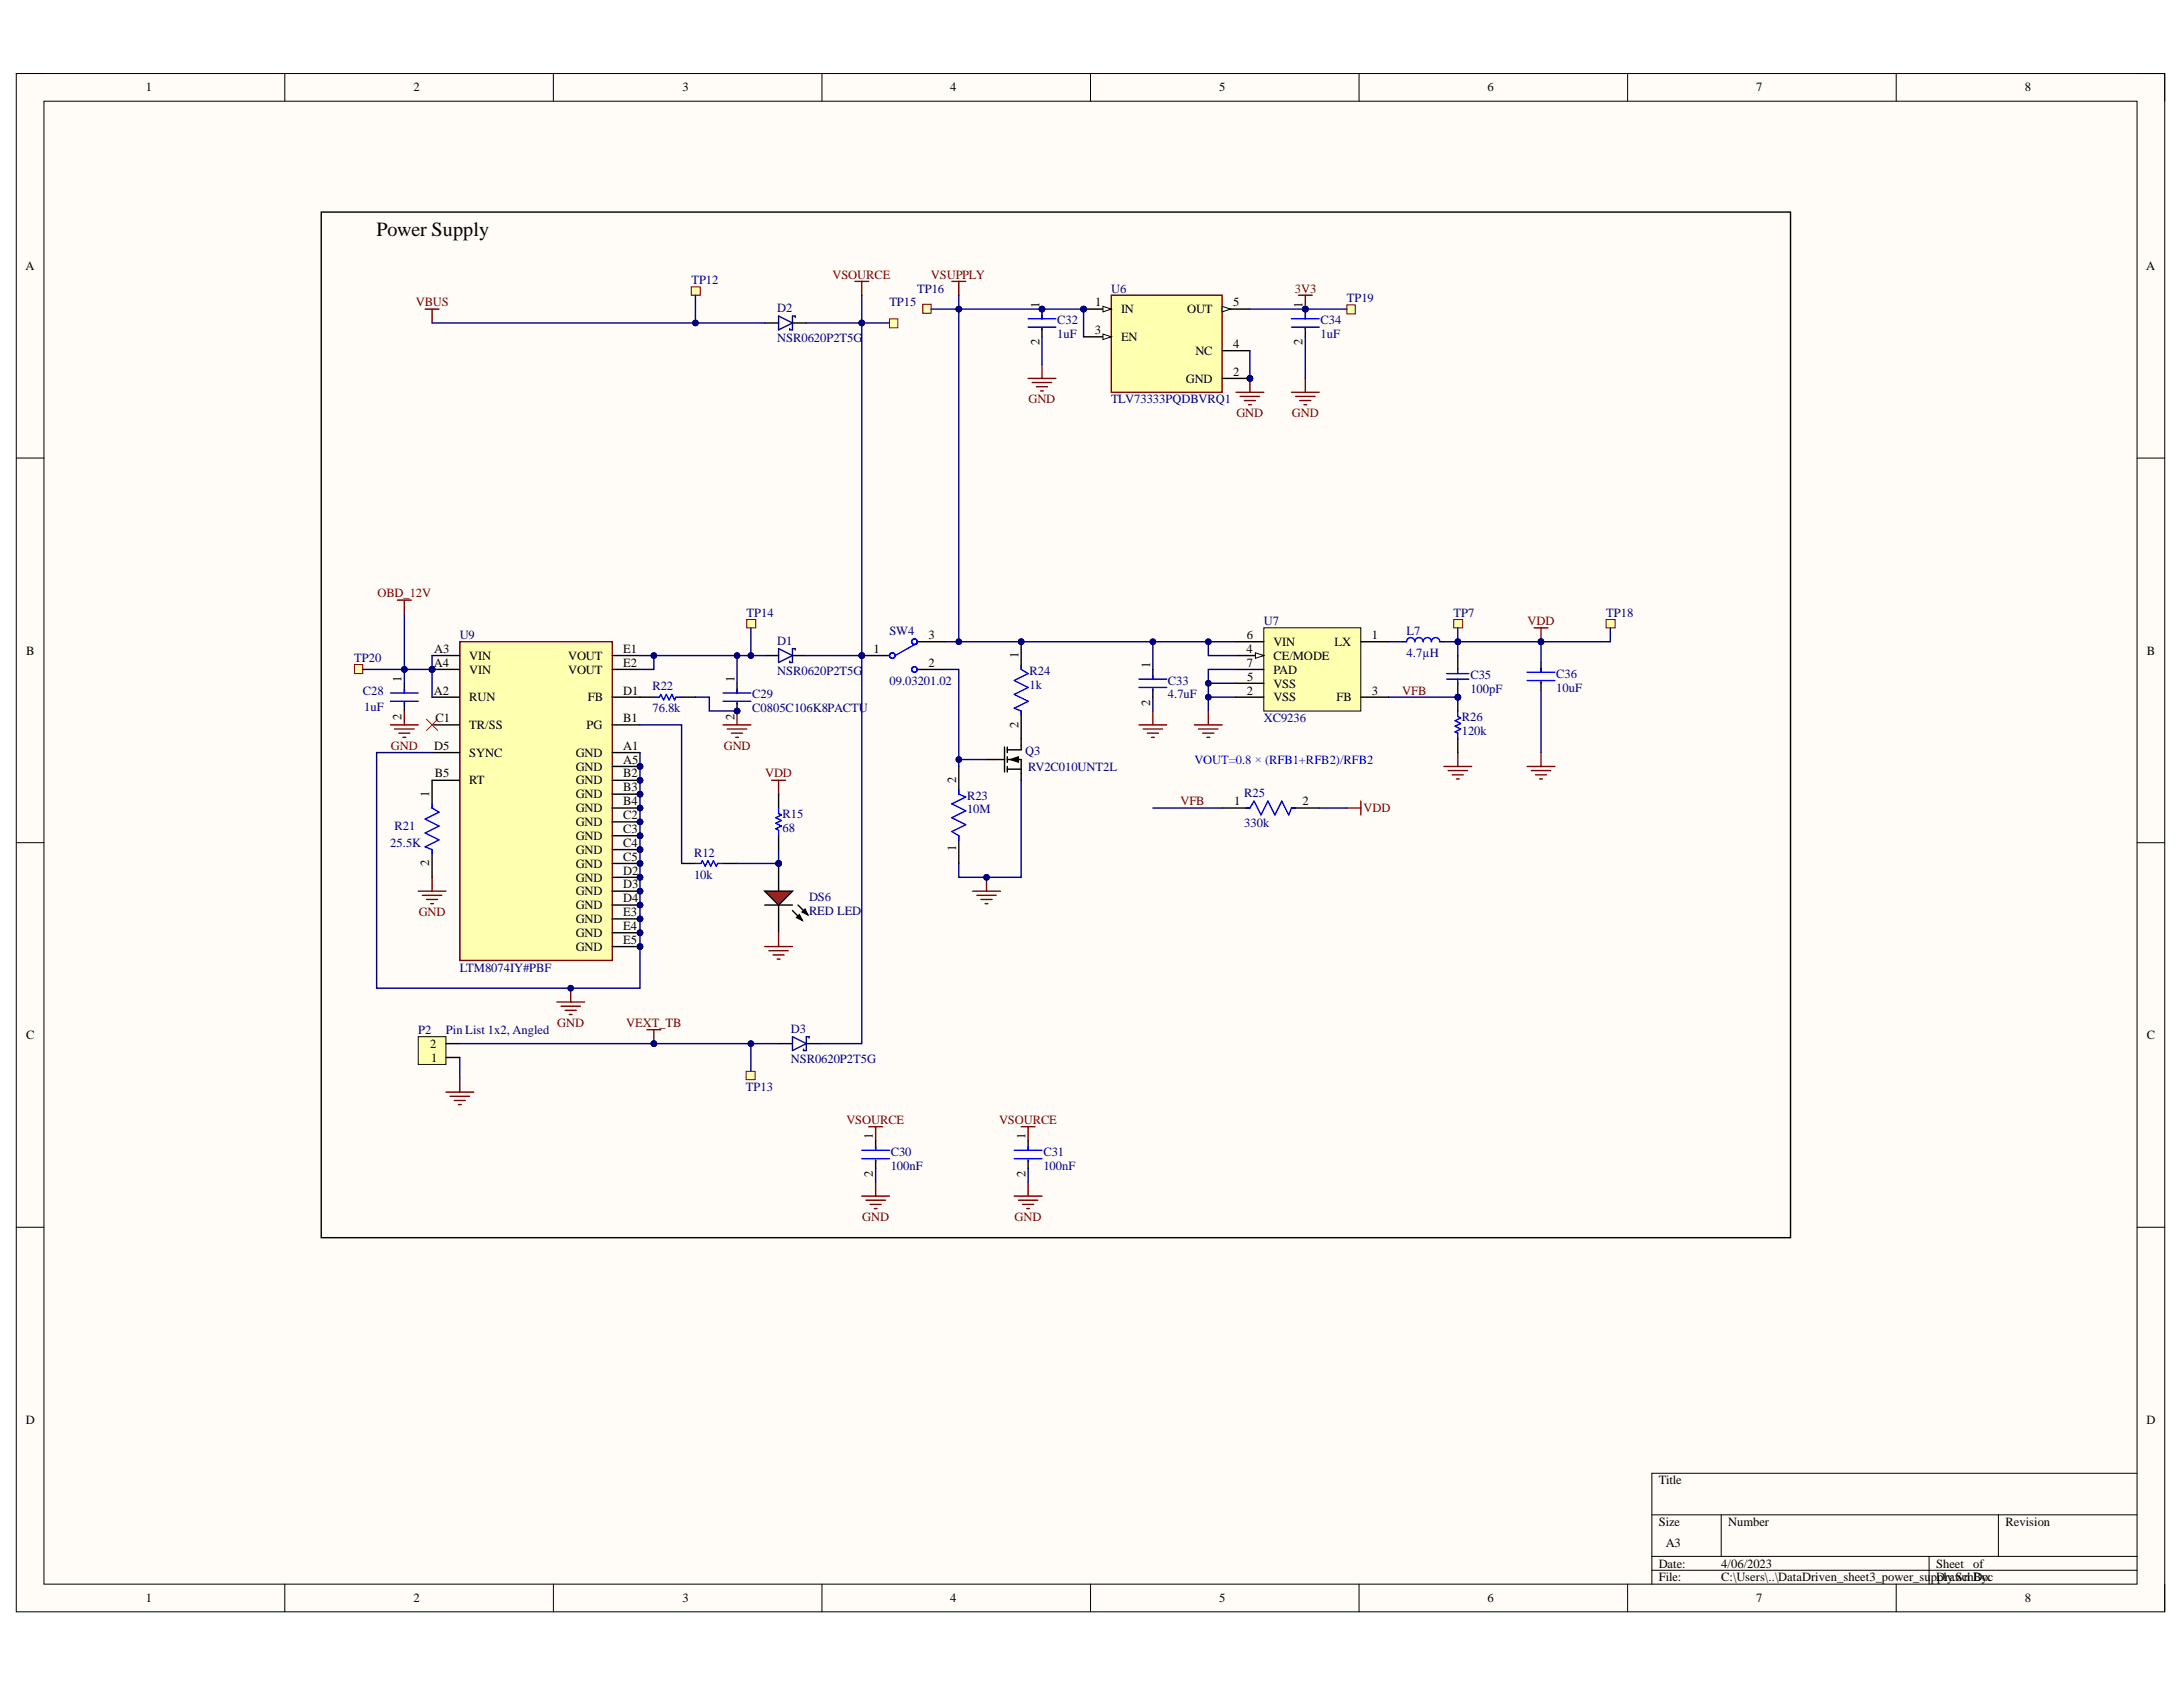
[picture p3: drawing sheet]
<svg xmlns="http://www.w3.org/2000/svg" width="279mm" height="216mm" viewBox="0 0 279 216" stroke-linecap="round" stroke-linejoin="round" font-family="sans-serif">
<defs><g id="words">
<text font-size="2.6" x="48.2" y="30.1">Power Supply</text>
<g font-size="1.6">
<text x="18.7" y="11.7">1</text>
<text x="52.9" y="11.7">2</text>
<text x="87.3" y="11.7">3</text>
<text x="121.6" y="11.7">4</text>
<text x="156" y="11.7">5</text>
<text x="190.4" y="11.7">6</text>
<text x="224.8" y="11.7">7</text>
<text x="259.2" y="11.7">8</text>
<text x="3.3" y="34.5">A</text>
<text x="274.7" y="34.5">A</text>
<text x="133" y="39.4" transform="rotate(-90 133 39.4)">1</text>
<text x="140.2" y="39.2">1</text>
<text x="143.5" y="40.1">IN</text>
<text x="151.9" y="40.1">OUT</text>
<text x="157.8" y="39.2">5</text>
<text x="166.7" y="39.4" transform="rotate(-90 166.7 39.4)">1</text>
<text x="133" y="44.2" transform="rotate(-90 133 44.2)">2</text>
<text x="140.1" y="42.7">3</text>
<text x="143.5" y="43.6">EN</text>
<text x="153" y="45.4">NC</text>
<text x="157.8" y="44.5">4</text>
<text x="166.7" y="44.2" transform="rotate(-90 166.7 44.2)">2</text>
<text x="151.8" y="49">GND</text>
<text x="157.8" y="48.1">2</text>
<text x="3.3" y="83.8">B</text>
<text x="55.6" y="83.6">A3</text>
<text x="79.8" y="83.6">E1</text>
<text x="111.8" y="83.6">1</text>
<text x="118.8" y="81.8">3</text>
<text x="159.6" y="83.6">4</text>
<text x="159.6" y="81.8">6</text>
<text x="163" y="82.7">VIN</text>
<text x="170.8" y="82.7">LX</text>
<text x="175.6" y="81.8">1</text>
<text x="274.8" y="83.8">B</text>
<text x="51.4" y="87.3" transform="rotate(-90 51.4 87.3)">1</text>
<text x="55.5" y="85.3">A4</text>
<text x="55.5" y="88.9">A2</text>
<text x="60.1" y="84.4">VIN</text>
<text x="60.1" y="86.2">VIN</text>
<text x="60.1" y="89.8">RUN</text>
<text x="72.7" y="84.4">VOUT</text>
<text x="72.7" y="86.2">VOUT</text>
<text x="75.3" y="89.8">FB</text>
<text x="79.8" y="85.3">E2</text>
<text x="79.8" y="88.9">D1</text>
<text x="94" y="87.3" transform="rotate(-90 94 87.3)">1</text>
<text x="118.8" y="85.3">2</text>
<text x="130.4" y="84.2" transform="rotate(-90 130.4 84.2)">1</text>
<text x="147.2" y="85.5" transform="rotate(-90 147.2 85.5)">1</text>
<text x="159.6" y="85.3">7</text>
<text x="159.6" y="88.9">2</text>
<text x="159.6" y="87.1">5</text>
<text x="163" y="84.4">CE/MODE</text>
<text x="163" y="86.2">PAD</text>
<text x="163" y="88">VSS</text>
<text x="163" y="89.8">VSS</text>
<text x="171.1" y="89.8">FB</text>
<text x="175.6" y="88.9">3</text>
<text x="51.4" y="92.1" transform="rotate(-90 51.4 92.1)">2</text>
<text x="55.6" y="96">D5</text>
<text x="55.8" y="92.4">C1</text>
<text x="60.1" y="93.3">TR/SS</text>
<text x="75.1" y="93.3">PG</text>
<text x="79.8" y="92.4">B1</text>
<text x="79.8" y="96">A1</text>
<text x="94" y="92.1" transform="rotate(-90 94 92.1)">2</text>
<text x="130.4" y="93.2" transform="rotate(-90 130.4 93.2)">2</text>
<text x="147.2" y="90.3" transform="rotate(-90 147.2 90.3)">2</text>
<text x="54.9" y="102" transform="rotate(-90 54.9 102)">1</text>
<text x="55.7" y="99.5">B5</text>
<text x="60.1" y="100.4">RT</text>
<text x="60.1" y="96.9">SYNC</text>
<text x="73.7" y="96.9">GND</text>
<text x="73.7" y="98.6">GND</text>
<text x="73.7" y="100.4">GND</text>
<text x="79.8" y="97.7">A5</text>
<text x="79.8" y="99.5">B2</text>
<text x="79.8" y="101.3">B3</text>
<text x="122.4" y="100.2" transform="rotate(-90 122.4 100.2)">2</text>
<text x="73.7" y="102.2">GND</text>
<text x="73.7" y="103.9">GND</text>
<text x="73.7" y="105.7">GND</text>
<text x="73.7" y="107.5">GND</text>
<text x="79.8" y="103.1">B4</text>
<text x="79.8" y="104.8">C2</text>
<text x="79.8" y="106.6">C3</text>
<text x="157.9" y="103.1">1</text>
<text x="166.7" y="103.1">2</text>
<text x="54.9" y="110.9" transform="rotate(-90 54.9 110.9)">2</text>
<text x="73.7" y="109.3">GND</text>
<text x="73.7" y="111">GND</text>
<text x="73.7" y="112.8">GND</text>
<text x="79.8" y="108.4">C4</text>
<text x="79.8" y="110.2">C5</text>
<text x="79.8" y="111.9">D2</text>
<text x="79.8" y="113.7">D3</text>
<text x="122.4" y="109" transform="rotate(-90 122.4 109)">1</text>
<text x="73.7" y="114.6">GND</text>
<text x="73.7" y="116.4">GND</text>
<text x="73.7" y="118.1">GND</text>
<text x="73.7" y="119.9">GND</text>
<text x="79.8" y="115.5">D4</text>
<text x="79.8" y="117.3">E3</text>
<text x="79.8" y="119">E4</text>
<text x="73.7" y="121.7">GND</text>
<text x="79.8" y="120.8">E5</text>
<text x="3.3" y="133">C</text>
<text x="55.1" y="134.1">2</text>
<text x="55.2" y="135.9">1</text>
<text x="274.8" y="133">C</text>
<text x="111.7" y="145.8" transform="rotate(-90 111.7 145.8)">1</text>
<text x="131.3" y="145.8" transform="rotate(-90 131.3 145.8)">1</text>
<text x="111.7" y="150.6" transform="rotate(-90 111.7 150.6)">2</text>
<text x="131.3" y="150.6" transform="rotate(-90 131.3 150.6)">2</text>
<text x="3.3" y="182.2">D</text>
<text x="274.7" y="182.2">D</text>
<text x="212.3" y="190">Title</text>
<text x="212.3" y="195.3">Size</text>
<text x="213.2" y="197.9">A3</text>
<text x="221.2" y="195.3">Number</text>
<text x="256.7" y="195.3">Revision</text>
<text x="212.3" y="200.6">Date:</text>
<text x="212.3" y="202.4">File:</text>
<text x="220.3" y="200.6">4/06/2023</text>
<text x="220.3" y="202.4">C:\Users\..\DataDriven_sheet3_power_supply.SchBy:</text>
<text x="247.8" y="200.6">Sheet</text>
<text x="247.8" y="202.4">Drawn Doc</text>
<text x="252.5" y="200.6">of</text>
<text x="18.7" y="205.1">1</text>
<text x="52.9" y="205.1">2</text>
<text x="87.3" y="205.1">3</text>
<text x="121.6" y="205.1">4</text>
<text x="156" y="205.1">5</text>
<text x="190.4" y="205.1">6</text>
<text x="224.8" y="205.1">7</text>
<text x="259.2" y="205.1">8</text>
</g>
<g font-size="1.6" fill="#800000">
<text x="106.6" y="35.7">VSOURCE</text>
<text x="119.2" y="35.7">VSUPPLY</text>
<text x="53.2" y="39.2">VBUS</text>
<text x="165.7" y="37.5">3V3</text>
<text x="131.6" y="51.6">GND</text>
<text x="158.2" y="53.4">GND</text>
<text x="165.3" y="53.4">GND</text>
<text x="48.3" y="76.5">OBD_12V</text>
<text x="195.5" y="80">VDD</text>
<text x="179.5" y="88.9">VFB</text>
<text x="50" y="96">GND</text>
<text x="92.6" y="96">GND</text>
<text x="97.9" y="99.5">VDD</text>
<text x="151.1" y="103.1">VFB</text>
<text x="174.5" y="103.9">VDD</text>
<text x="53.6" y="117.3">GND</text>
<text x="71.3" y="131.4">GND</text>
<text x="80.2" y="131.4">VEXT_TB</text>
<text x="108.3" y="143.9">VSOURCE</text>
<text x="127.9" y="143.9">VSOURCE</text>
<text x="110.4" y="156.3">GND</text>
<text x="129.9" y="156.3">GND</text>
</g>
<g font-size="1.6" fill="#000080">
<text x="88.5" y="36.4">TP12</text>
<text x="99.5" y="39.9">D2</text>
<text x="113.8" y="39.2">TP15</text>
<text x="117.4" y="37.5">TP16</text>
<text x="135.3" y="41.5">C32</text>
<text x="142.2" y="37.5">U6</text>
<text x="169" y="41.5">C34</text>
<text x="172.4" y="38.7">TP19</text>
<text x="99.5" y="43.8">NSR0620P2T5G</text>
<text x="135.3" y="43.3">1uF</text>
<text x="169" y="43.3">1uF</text>
<text x="142.2" y="51.6">TLV73333PQDBVRQ1</text>
<text x="58.8" y="81.8">U9</text>
<text x="95.6" y="78.9">TP14</text>
<text x="99.5" y="82.5">D1</text>
<text x="113.8" y="81.2">SW4</text>
<text x="161.8" y="80">U7</text>
<text x="180" y="81.2">L7</text>
<text x="186" y="78.9">TP7</text>
<text x="205.6" y="78.9">TP18</text>
<text x="45.3" y="84.7">TP20</text>
<text x="46.4" y="88.9">C28</text>
<text x="83.5" y="88.3">R22</text>
<text x="96.3" y="89.4">C29</text>
<text x="99.5" y="86.4">NSR0620P2T5G</text>
<text x="113.8" y="87.6">09.03201.02</text>
<text x="131.8" y="86.4">R24</text>
<text x="131.8" y="88.2">1k</text>
<text x="149.5" y="87.6">C33</text>
<text x="149.5" y="89.4">4.7uF</text>
<text x="180" y="84.1">4.7µH</text>
<text x="188.2" y="86.9">C35</text>
<text x="188.2" y="88.7">100pF</text>
<text x="199.2" y="86.7">C36</text>
<text x="199.2" y="88.5">10uF</text>
<text x="46.6" y="91">1uF</text>
<text x="83.5" y="91.2">76.8k</text>
<text x="96.3" y="91.2">C0805C106K8PACTU</text>
<text x="161.8" y="92.4">XC9236</text>
<text x="187.1" y="92.2">R26</text>
<text x="187.1" y="94">120k</text>
<text x="131.2" y="96.7">Q3</text>
<text x="131.6" y="98.6">RV2C010UNT2L</text>
<text x="159.3" y="102">R25</text>
<text x="50.5" y="106.3">R21</text>
<text x="100.2" y="104.7">R15</text>
<text x="100.2" y="106.4">68</text>
<text x="123.8" y="102.4">R23</text>
<text x="123.8" y="104.1">10M</text>
<text x="159.3" y="105.9">330k</text>
<text x="50" y="108.4">25.5K</text>
<text x="88.8" y="109.6">R12</text>
<text x="88.8" y="112.5">10k</text>
<text x="103.5" y="115.3">DS6</text>
<text x="103.5" y="117.1">RED LED</text>
<text x="58.8" y="124.4">LTM8074IY#PBF</text>
<text x="53.5" y="132.3">P2</text>
<text x="57.1" y="132.3">Pin List 1x2, Angled</text>
<text x="101.2" y="132.1">D3</text>
<text x="101.2" y="136">NSR0620P2T5G</text>
<text x="95.5" y="139.6">TP13</text>
<text x="114" y="147.9">C30</text>
<text x="114" y="149.7">100nF</text>
<text x="133.5" y="147.9">C31</text>
<text x="133.5" y="149.7">100nF</text>
</g>
<text font-size="1.6" fill="#00f" x="152.9" y="97.7">VOUT=0.8 × (RFB1+RFB2)/RFB2</text>
</g></defs>
<path d="M2.1 9.4h275v196.9h-275z" fill-rule="evenodd" fill="#fffcf8"/>
<path d="M2.1 9.4h275v196.9h-275z" fill="none" stroke="#000" stroke-width=".13"/>
<path d="M5.6 13h267.9v189.7h-267.9z" fill-rule="evenodd" fill="#fffcf8"/>
<g fill="none" stroke="#000" stroke-width=".13">
<path d="M2.1 9.4h3.5M5.6 13h267.9v189.7h-267.9zM36.5 9.4v3.6M70.8 9.4v3.6M105.2 9.4v3.6M139.6 9.4v3.6M173.9 9.4v3.6M208.3 9.4v3.6M242.7 9.4v3.6M273.5 9.4h3.6v3.6M2.1 58.6h3.5M273.5 58.6h3.6"/>
<path d="M2.1 107.8h3.5M273.5 107.9h3.6M2.1 157.1h3.5M273.5 157.1h3.6M211.4 193.9h62.1M211.4 199.2h62.1M220.3 193.9v5.3M246.9 199.2v3.5M255.8 193.9v5.3M273.5 188.5h-62.1v14.2M36.5 202.7v3.6M70.8 202.7v3.6"/>
<path d="M105.2 202.7v3.6M139.6 202.7v3.6M173.9 202.7v3.6M208.3 202.7v3.6M211.4 201h62.1M242.7 202.7v3.6M277.1 202.7v3.6"/>
</g>
<path d="M41.1 27.1h188.1v131.3h-188.1z" fill="none" stroke="#000" stroke-width=".18"/>
<path d="M53.5 114.1h3.6M54.1 114.6h2.4M54.6 115.1h1.4M55.1 115.6h.4M55.3 112.3v1.8M57.1 139.8h3.5M58.8 138v1.8M57.6 140.3h2.5M58.1 140.8h1.5M58.7 141.4h.3" fill="none" stroke="#800000" stroke-width=".18"/>
<path d="M53.5 132.7h3.6v3.5h-3.6z" fill-rule="evenodd" fill="#ffffb0"/>
<path d="M53.5 132.7h3.6v3.5h-3.6z" fill="none" stroke="#000" stroke-width=".13"/>
<path d="M97.9 83.9h1.8M101.4 83.9h1.8M57.1 135.3h1.7M57.1 133.6h1.7" fill="none" stroke="#000" stroke-width=".18"/>
<path d="M50.9 76.8h1.7M51.8 76.8v1.8M82.8 131.8h1.8M83.7 131.8v1.8" fill="none" stroke="#800000" stroke-width=".18"/>
<path d="M99.7 83l1.7 .9-1.7 .9zM101.8 83.2v-.2h-.4v1.8h-.3v-.2" fill="none" stroke="#11037f" stroke-width=".18"/>
<circle cx="83.7" cy="133.6" r=".36" fill="#000080"/>
<circle cx="83.7" cy="133.6" r=".36" fill="none" stroke="#000080" stroke-width=".13"/>
<path d="M97.9 41.3h1.8M101.4 41.3h1.8M99.7 133.6h1.7M103.2 133.6h1.8" fill="none" stroke="#000" stroke-width=".18"/>
<path d="M99.7 40.4l1.7 .9-1.7 .9zM101.8 40.6v-.2h-.4v1.8h-.3v-.2M101.4 132.7l1.8 .9-1.8 .9zM103.6 132.9v-.2h-.4v1.8h-.4v-.2" fill="none" stroke="#11037f" stroke-width=".18"/>
<path d="M54.4 39.6h1.8M55.3 39.6v1.7" fill="none" stroke="#800000" stroke-width=".18"/>
<circle cx="130.7" cy="82.1" r=".35" fill="#000080"/>
<circle cx="130.7" cy="82.1" r=".35" fill="none" stroke="#000080" stroke-width=".13"/>
<path d="M130.7 82.1v3.6" fill="none" stroke="#000" stroke-width=".18"/>
<circle cx="130.7" cy="82.1" r=".35" fill="#000080"/>
<circle cx="130.7" cy="82.1" r=".35" fill="none" stroke="#000080" stroke-width=".13"/>
<path d="M126.3 97.2h2.3M128.6 95.6v3.2M128.9 97.2h1.8v2.7M128.9 98.4h1.8M128.9 95.6v.7M128.9 96.8v.8M128.9 98.1v.7M130.7 91v5h-1.8" fill="none" stroke="#000" stroke-width=".18"/>
<path d="M130.7 85.1v.6l.9 .5-1.8 .9 1.8 .9-1.8 .9 1.8 .9-1.8 .8 .9 .4v.5" fill="none" stroke="#00f" stroke-width=".18"/>
<path d="M129.3 97.2l1-.4v.8z" fill="#000"/>
<path d="M129.3 97.2l1-.4v.8z" fill="none" stroke="#000" stroke-width=".13"/>
<path d="M124.5 114.1h3.5M125 114.6h2.5M125.6 115.1h1.4M126.1 115.6h.3M126.3 112.3v1.8" fill="none" stroke="#800000" stroke-width=".18"/>
<circle cx="126.3" cy="112.3" r=".36" fill="#000080"/>
<circle cx="126.3" cy="112.3" r=".36" fill="none" stroke="#000080" stroke-width=".13"/>
<path d="M122.7 98.1v3.5M122.7 107v3.5" fill="none" stroke="#000" stroke-width=".18"/>
<path d="M122.7 101.1v.5l.9 .4-1.8 .9 1.8 .9-1.8 .9 1.8 .8-1.8 .9 .9 .6v.5" fill="none" stroke="#00f" stroke-width=".18"/>
<g fill="none" stroke="#800000" stroke-width=".18">
<path d="M121.8 36h1.8M122.7 36v1.8M166.2 37.8h1.8M167.1 37.8v1.8M131.6 48.4h3.5M132.1 49h2.5M132.7 49.5h1.4M133.2 50h.3M133.4 46.7v1.7M165.3 50.2h3.5M165.8 50.7h2.5M166.4 51.3h1.4"/>
<path d="M166.9 51.8h.3M167.1 48.4v1.8"/>
</g>
<circle cx="167.1" cy="39.6" r=".35" fill="#000080"/>
<circle cx="167.1" cy="39.6" r=".35" fill="none" stroke="#000080" stroke-width=".13"/>
<path d="M158.2 50.2h3.5M158.7 50.7h2.5M159.3 51.3h1.4M159.8 51.8h.4M160 48.4v1.8" fill="none" stroke="#800000" stroke-width=".18"/>
<circle cx="160" cy="48.4" r=".35" fill="#000080"/>
<circle cx="160" cy="48.4" r=".35" fill="none" stroke="#000080" stroke-width=".13"/>
<circle cx="138.7" cy="39.6" r=".35" fill="#000080"/>
<circle cx="138.7" cy="39.6" r=".35" fill="none" stroke="#000080" stroke-width=".13"/>
<circle cx="160" cy="48.4" r=".35" fill="#000080"/>
<circle cx="160" cy="48.4" r=".35" fill="none" stroke="#000080" stroke-width=".13"/>
<path d="M142.2 37.8h14.2v12.4h-14.2z" fill-rule="evenodd" fill="#ffffb0"/>
<path d="M142.2 37.8h14.2v12.4h-14.2z" fill="none" stroke="#800000" stroke-width=".18"/>
<path d="M138.7 43.1h3.5" fill="none" stroke="#000" stroke-width=".18"/>
<path d="M141.2 42.8l1 .3-1 .4z" fill="#f8fcff"/>
<path d="M141.2 42.8l1 .3-1 .4z" fill="none" stroke="#000" stroke-width=".13"/>
<path d="M138.7 39.6h3.5" fill="none" stroke="#000" stroke-width=".18"/>
<path d="M141.2 39.2l1 .4-1 .3z" fill="#f8fcff"/>
<path d="M141.2 39.2l1 .4-1 .3z" fill="none" stroke="#000" stroke-width=".13"/>
<circle cx="138.7" cy="39.6" r=".35" fill="#000080"/>
<circle cx="138.7" cy="39.6" r=".35" fill="none" stroke="#000080" stroke-width=".13"/>
<path d="M156.4 39.6h3.6M156.4 44.9h3.6" fill="none" stroke="#000" stroke-width=".18"/>
<path d="M156.4 39.2l1.1 .4-1.1 .3z" fill="#f8fcff"/>
<path d="M156.4 39.2l1.1 .4-1.1 .3z" fill="none" stroke="#000" stroke-width=".13"/>
<path d="M156.4 48.4h3.6" fill="none" stroke="#000" stroke-width=".18"/>
<circle cx="160" cy="48.4" r=".35" fill="#000080"/>
<circle cx="160" cy="48.4" r=".35" fill="none" stroke="#000080" stroke-width=".13"/>
<circle cx="133.4" cy="39.6" r=".35" fill="#000080"/>
<circle cx="133.4" cy="39.6" r=".35" fill="none" stroke="#000080" stroke-width=".13"/>
<path d="M133.4 39.6v1.2" fill="none" stroke="#000" stroke-width=".18"/>
<circle cx="133.4" cy="39.6" r=".35" fill="#000080"/>
<circle cx="133.4" cy="39.6" r=".35" fill="none" stroke="#000080" stroke-width=".13"/>
<path d="M133.4 42v1.1" fill="none" stroke="#000" stroke-width=".18"/>
<path d="M131.6 40.8h3.5M131.6 41.9h3.5M133.4 40.3v.5M133.4 42v.2" fill="none" stroke="#00f" stroke-width=".18"/>
<circle cx="167.1" cy="39.6" r=".35" fill="#000080"/>
<circle cx="167.1" cy="39.6" r=".35" fill="none" stroke="#000080" stroke-width=".13"/>
<path d="M167.1 39.6v1.2" fill="none" stroke="#000" stroke-width=".18"/>
<circle cx="167.1" cy="39.6" r=".35" fill="#000080"/>
<circle cx="167.1" cy="39.6" r=".35" fill="none" stroke="#000080" stroke-width=".13"/>
<path d="M167.1 42v1.1M179.5 82.1h.5M184.3 82.1h.5" fill="none" stroke="#000" stroke-width=".18"/>
<path d="M165.3 40.8h3.5M165.3 41.9h3.5M167.1 40.3v.5M167.1 42v.2M180 82.1a.53 .53 0 0 1 .6-.5 .53 .53 0 0 1 .5 .5 .53 .53 0 0 1 .5-.5 .53 .53 0 0 1 .6 .5 .53 .53 0 0 1 .5-.5 .53 .53 0 0 1 .5 .5 .53 .53 0 0 1 .5-.5 .53 .53 0 0 1 .6 .5" fill="none" stroke="#00f" stroke-width=".18"/>
<g fill="none" stroke="#800000" stroke-width=".18">
<path d="M145.8 92.8h3.5M146.3 93.3h2.5M146.8 93.8h1.5M147.4 94.4h.3M147.6 91v1.8M184.8 98.1h3.6M185.3 98.6h2.5M185.9 99.2h1.4M186.4 99.7h.4M186.6 96.3v1.8M195.5 98.1h3.5M196 98.6h2.5"/>
<path d="M196.5 99.2h1.4M197.1 99.7h.3M197.2 96.3v1.8M172.4 103.4h1.8M174.2 102.5v1.8"/>
</g>
<path d="M186.1 79.3h1.1v1.1h-1.1z" fill-rule="evenodd" fill="#ffffb0"/>
<path d="M186.1 79.3h1.1v1.1h-1.1z" fill="none" stroke="#800000" stroke-width=".13"/>
<path d="M147.6 85.7v1.2M147.6 88.2v1M156.4 103.4h3.6M165.3 103.4h3.5" fill="none" stroke="#000" stroke-width=".18"/>
<path d="M145.8 86.9h3.5M145.8 88h3.5M147.6 86.4v.5M147.6 88.2v.1M159.4 103.4h.6l.5-.9 .9 1.8 .9-1.8 .9 1.8 .9-1.8 .8 1.8 .4-.9h.5" fill="none" stroke="#00f" stroke-width=".18"/>
<circle cx="186.6" cy="89.2" r=".35" fill="#000080"/>
<circle cx="186.6" cy="89.2" r=".35" fill="none" stroke="#000080" stroke-width=".13"/>
<path d="M186.6 89.2v1.8" fill="none" stroke="#000" stroke-width=".18"/>
<circle cx="186.6" cy="89.2" r=".35" fill="#000080"/>
<circle cx="186.6" cy="89.2" r=".35" fill="none" stroke="#000080" stroke-width=".13"/>
<path d="M186.6 94.5v1.8" fill="none" stroke="#000" stroke-width=".18"/>
<path d="M186.6 91v.7l.3 .2-.7 .3 .7 .4-.7 .3 .7 .4-.7 .4 .4 .1v.7" fill="none" stroke="#00f" stroke-width=".18"/>
<circle cx="186.6" cy="89.2" r=".35" fill="#000080"/>
<circle cx="186.6" cy="89.2" r=".35" fill="none" stroke="#000080" stroke-width=".13"/>
<path d="M186.6 87.4v1.8" fill="none" stroke="#000" stroke-width=".18"/>
<circle cx="186.6" cy="89.2" r=".35" fill="#000080"/>
<circle cx="186.6" cy="89.2" r=".35" fill="none" stroke="#000080" stroke-width=".13"/>
<path d="M186.6 83.9v1.8M197.2 84.8v1.2M197.2 87.3v1M112.1 146v1.2M112.1 148.5v1M131.6 146v1.2M131.6 148.5v1" fill="none" stroke="#000" stroke-width=".18"/>
<g fill="none" stroke="#00f" stroke-width=".18">
<path d="M185.2 86.2h2.8M185.2 86.9h2.8M186.6 85.7v.5M186.6 86.9v.5M195.5 86h3.5M195.5 87.1h3.5M197.2 85.5v.5M197.2 87.3v.1M110.3 147.2h3.5M110.3 148.3h3.5M112.1 146.7v.5M112.1 148.5v.1"/>
<path d="M129.8 147.2h3.6M129.8 148.3h3.6M131.6 146.7v.5M131.6 148.5v.1"/>
</g>
<g fill="none" stroke="#800000" stroke-width=".18">
<path d="M109.4 36h1.8M110.3 36v1.8M110.3 153.1h3.5M110.8 153.6h2.5M111.2 144.2h1.8M111.4 154.1h1.4M111.9 154.7h.3M112.1 144.2v1.8M112.1 151.3v1.8M129.8 153.1h3.6M130.3 153.6h2.5M130.7 144.2h1.8"/>
<path d="M130.9 154.1h1.4M131.4 154.7h.4M131.6 144.2v1.8M131.6 151.3v1.8"/>
</g>
<circle cx="55.3" cy="85.7" r=".36" fill="#000080"/>
<circle cx="55.3" cy="85.7" r=".36" fill="none" stroke="#000080" stroke-width=".13"/>
<circle cx="81.9" cy="98.1" r=".35" fill="#000080"/>
<circle cx="81.9" cy="98.1" r=".35" fill="none" stroke="#000080" stroke-width=".13"/>
<circle cx="81.9" cy="99.9" r=".35" fill="#000080"/>
<circle cx="81.9" cy="99.9" r=".35" fill="none" stroke="#000080" stroke-width=".13"/>
<circle cx="81.9" cy="101.6" r=".36" fill="#000080"/>
<circle cx="81.9" cy="101.6" r=".36" fill="none" stroke="#000080" stroke-width=".13"/>
<circle cx="81.9" cy="103.4" r=".35" fill="#000080"/>
<circle cx="81.9" cy="103.4" r=".35" fill="none" stroke="#000080" stroke-width=".13"/>
<circle cx="81.9" cy="105.2" r=".36" fill="#000080"/>
<circle cx="81.9" cy="105.2" r=".36" fill="none" stroke="#000080" stroke-width=".13"/>
<circle cx="81.9" cy="107" r=".35" fill="#000080"/>
<circle cx="81.9" cy="107" r=".35" fill="none" stroke="#000080" stroke-width=".13"/>
<circle cx="81.9" cy="108.7" r=".36" fill="#000080"/>
<circle cx="81.9" cy="108.7" r=".36" fill="none" stroke="#000080" stroke-width=".13"/>
<circle cx="81.9" cy="110.5" r=".35" fill="#000080"/>
<circle cx="81.9" cy="110.5" r=".35" fill="none" stroke="#000080" stroke-width=".13"/>
<circle cx="81.9" cy="112.3" r=".36" fill="#000080"/>
<circle cx="81.9" cy="112.3" r=".36" fill="none" stroke="#000080" stroke-width=".13"/>
<circle cx="81.9" cy="114.1" r=".35" fill="#000080"/>
<circle cx="81.9" cy="114.1" r=".35" fill="none" stroke="#000080" stroke-width=".13"/>
<circle cx="81.9" cy="115.8" r=".35" fill="#000080"/>
<circle cx="81.9" cy="115.8" r=".35" fill="none" stroke="#000080" stroke-width=".13"/>
<circle cx="81.9" cy="117.6" r=".35" fill="#000080"/>
<circle cx="81.9" cy="117.6" r=".35" fill="none" stroke="#000080" stroke-width=".13"/>
<circle cx="81.9" cy="119.4" r=".35" fill="#000080"/>
<circle cx="81.9" cy="119.4" r=".35" fill="none" stroke="#000080" stroke-width=".13"/>
<circle cx="81.9" cy="121.1" r=".35" fill="#000080"/>
<circle cx="81.9" cy="121.1" r=".35" fill="none" stroke="#000080" stroke-width=".13"/>
<path d="M58.8 82.1h19.6v40.8h-19.6z" fill-rule="evenodd" fill="#ffffb0"/>
<path d="M58.8 82.1h19.6v40.8h-19.6z" fill="none" stroke="#800000" stroke-width=".18"/>
<path d="M55.3 83.9h3.5M55.3 85.7h3.5" fill="none" stroke="#000" stroke-width=".18"/>
<circle cx="55.3" cy="85.7" r=".36" fill="#000080"/>
<circle cx="55.3" cy="85.7" r=".36" fill="none" stroke="#000080" stroke-width=".13"/>
<path d="M55.3 89.2h3.5M55.3 92.8h3.5M55.3 99.9h3.5M55.3 96.3h3.5M78.4 83.9h3.5M78.4 85.7h3.5M78.4 89.2h3.5M78.4 92.8h3.5M78.4 96.3h3.5M78.4 98.1h3.5" fill="none" stroke="#000" stroke-width=".18"/>
<circle cx="81.9" cy="98.1" r=".35" fill="#000080"/>
<circle cx="81.9" cy="98.1" r=".35" fill="none" stroke="#000080" stroke-width=".13"/>
<path d="M78.4 99.9h3.5" fill="none" stroke="#000" stroke-width=".18"/>
<circle cx="81.9" cy="99.9" r=".35" fill="#000080"/>
<circle cx="81.9" cy="99.9" r=".35" fill="none" stroke="#000080" stroke-width=".13"/>
<path d="M78.4 101.6h3.5" fill="none" stroke="#000" stroke-width=".18"/>
<circle cx="81.9" cy="101.6" r=".36" fill="#000080"/>
<circle cx="81.9" cy="101.6" r=".36" fill="none" stroke="#000080" stroke-width=".13"/>
<path d="M78.4 103.4h3.5" fill="none" stroke="#000" stroke-width=".18"/>
<circle cx="81.9" cy="103.4" r=".35" fill="#000080"/>
<circle cx="81.9" cy="103.4" r=".35" fill="none" stroke="#000080" stroke-width=".13"/>
<path d="M78.4 105.2h3.5" fill="none" stroke="#000" stroke-width=".18"/>
<circle cx="81.9" cy="105.2" r=".36" fill="#000080"/>
<circle cx="81.9" cy="105.2" r=".36" fill="none" stroke="#000080" stroke-width=".13"/>
<path d="M78.4 107h3.5" fill="none" stroke="#000" stroke-width=".18"/>
<circle cx="81.9" cy="107" r=".35" fill="#000080"/>
<circle cx="81.9" cy="107" r=".35" fill="none" stroke="#000080" stroke-width=".13"/>
<path d="M78.4 108.7h3.5" fill="none" stroke="#000" stroke-width=".18"/>
<circle cx="81.9" cy="108.7" r=".36" fill="#000080"/>
<circle cx="81.9" cy="108.7" r=".36" fill="none" stroke="#000080" stroke-width=".13"/>
<path d="M78.4 110.5h3.5" fill="none" stroke="#000" stroke-width=".18"/>
<circle cx="81.9" cy="110.5" r=".35" fill="#000080"/>
<circle cx="81.9" cy="110.5" r=".35" fill="none" stroke="#000080" stroke-width=".13"/>
<path d="M78.4 112.3h3.5" fill="none" stroke="#000" stroke-width=".18"/>
<circle cx="81.9" cy="112.3" r=".36" fill="#000080"/>
<circle cx="81.9" cy="112.3" r=".36" fill="none" stroke="#000080" stroke-width=".13"/>
<path d="M78.4 114.1h3.5" fill="none" stroke="#000" stroke-width=".18"/>
<circle cx="81.9" cy="114.1" r=".35" fill="#000080"/>
<circle cx="81.9" cy="114.1" r=".35" fill="none" stroke="#000080" stroke-width=".13"/>
<path d="M78.4 115.8h3.5" fill="none" stroke="#000" stroke-width=".18"/>
<circle cx="81.9" cy="115.8" r=".35" fill="#000080"/>
<circle cx="81.9" cy="115.8" r=".35" fill="none" stroke="#000080" stroke-width=".13"/>
<path d="M78.4 117.6h3.5" fill="none" stroke="#000" stroke-width=".18"/>
<circle cx="81.9" cy="117.6" r=".35" fill="#000080"/>
<circle cx="81.9" cy="117.6" r=".35" fill="none" stroke="#000080" stroke-width=".13"/>
<path d="M78.4 119.4h3.5" fill="none" stroke="#000" stroke-width=".18"/>
<circle cx="81.9" cy="119.4" r=".35" fill="#000080"/>
<circle cx="81.9" cy="119.4" r=".35" fill="none" stroke="#000080" stroke-width=".13"/>
<path d="M78.4 121.1h3.5" fill="none" stroke="#000" stroke-width=".18"/>
<circle cx="81.9" cy="121.1" r=".35" fill="#000080"/>
<circle cx="81.9" cy="121.1" r=".35" fill="none" stroke="#000080" stroke-width=".13"/>
<path d="M51.8 87.4v1.3M51.8 89.9v1.1M55.3 99.9v3.5M55.3 108.7v3.6" fill="none" stroke="#000" stroke-width=".18"/>
<path d="M50 88.7h3.5M50 89.8h3.5M51.8 88.2v.5M51.8 89.9v.2M55.3 102.9v.5l.9 .5-1.8 .9 1.8 .9-1.8 .9 1.8 .9-1.8 .9 .9 .3v.6" fill="none" stroke="#00f" stroke-width=".18"/>
<path d="M50 92.8h3.5M50.5 93.3h2.5M51 93.8h1.5M51.6 94.4h.3M51.8 91v1.8" fill="none" stroke="#800000" stroke-width=".18"/>
<circle cx="94.3" cy="91" r=".35" fill="#000080"/>
<circle cx="94.3" cy="91" r=".35" fill="none" stroke="#000080" stroke-width=".13"/>
<path d="M94.3 87.4v1.3M94.3 89.9v1.1" fill="none" stroke="#000" stroke-width=".18"/>
<circle cx="94.3" cy="91" r=".35" fill="#000080"/>
<circle cx="94.3" cy="91" r=".35" fill="none" stroke="#000080" stroke-width=".13"/>
<path d="M83.7 89.2h.7l.2-.3 .3 .7 .4-.7 .3 .7 .4-.7 .3 .7 .2-.4h.7M92.6 88.7h3.5M92.6 89.8h3.5M94.3 88.2v.5M94.3 89.9v.2" fill="none" stroke="#00f" stroke-width=".18"/>
<path d="M81.9 89.2h1.8M87.2 89.2h1.8" fill="none" stroke="#000" stroke-width=".18"/>
<path d="M92.6 92.8h3.5M93.1 93.3h2.5M93.6 93.8h1.4M94.2 94.4h.3M94.3 91v1.8" fill="none" stroke="#800000" stroke-width=".18"/>
<circle cx="94.3" cy="91" r=".35" fill="#000080"/>
<circle cx="94.3" cy="91" r=".35" fill="none" stroke="#000080" stroke-width=".13"/>
<path d="M71.3 128.2h3.5M71.8 128.8h2.5M72.3 129.3h1.5M72.9 129.8h.3M73 126.5v1.7" fill="none" stroke="#800000" stroke-width=".18"/>
<circle cx="73" cy="126.5" r=".35" fill="#000080"/>
<circle cx="73" cy="126.5" r=".35" fill="none" stroke="#000080" stroke-width=".13"/>
<path d="M95.6 79.3h1.1v1.1h-1.1z" fill-rule="evenodd" fill="#ffffb0"/>
<path d="M95.6 79.3h1.1v1.1h-1.1z" fill="none" stroke="#800000" stroke-width=".13"/>
<path d="M95.5 137.1h1.1v1.1h-1.1z" fill-rule="evenodd" fill="#ffffb0"/>
<path d="M95.5 137.1h1.1v1.1h-1.1z" fill="none" stroke="#800000" stroke-width=".13"/>
<path d="M205.6 79.3h1.1v1.1h-1.1z" fill-rule="evenodd" fill="#ffffb0"/>
<path d="M205.6 79.3h1.1v1.1h-1.1z" fill="none" stroke="#800000" stroke-width=".13"/>
<path d="M54.6 92.1l1.4 1.4M56 92.1l-1.4 1.4" fill="none" stroke="#f00" stroke-width=".13"/>
<path d="M88.5 36.7h1.1v1.1h-1.1z" fill-rule="evenodd" fill="#ffffb0"/>
<path d="M88.5 36.7h1.1v1.1h-1.1z" fill="none" stroke="#800000" stroke-width=".13"/>
<path d="M172.4 39h1.1v1.2h-1.1z" fill-rule="evenodd" fill="#ffffb0"/>
<path d="M172.4 39h1.1v1.2h-1.1z" fill="none" stroke="#800000" stroke-width=".13"/>
<path d="M118.1 38.9h1.1v1.2h-1.1z" fill-rule="evenodd" fill="#ffffb0"/>
<path d="M118.1 38.9h1.1v1.2h-1.1z" fill="none" stroke="#800000" stroke-width=".13"/>
<path d="M113.8 40.8h1.1v1.2h-1.1z" fill-rule="evenodd" fill="#ffffb0"/>
<path d="M113.8 40.8h1.1v1.2h-1.1z" fill="none" stroke="#800000" stroke-width=".13"/>
<path d="M196.3 80.4h1.8M197.2 80.4v1.7" fill="none" stroke="#800000" stroke-width=".18"/>
<circle cx="197.2" cy="82.1" r=".36" fill="#000080"/>
<circle cx="197.2" cy="82.1" r=".36" fill="none" stroke="#000080" stroke-width=".13"/>
<circle cx="110.3" cy="83.9" r=".35" fill="#000080"/>
<circle cx="110.3" cy="83.9" r=".35" fill="none" stroke="#000080" stroke-width=".13"/>
<path d="M117.4 82.3l-2.8 1.6" fill="none" stroke="#00f" stroke-width=".18"/>
<path d="M110.3 83.9h3.5" fill="none" stroke="#000" stroke-width=".18"/>
<circle cx="110.3" cy="83.9" r=".35" fill="#000080"/>
<circle cx="110.3" cy="83.9" r=".35" fill="none" stroke="#000080" stroke-width=".13"/>
<path d="M117.4 82.1h3.5M117.4 85.7h3.5" fill="none" stroke="#000" stroke-width=".18"/>
<g fill="none" stroke="#00f" stroke-width=".18">
<circle cx="114.2" cy="83.9" r=".36"/>
<circle cx="117" cy="82.1" r=".35"/>
<circle cx="117" cy="85.7" r=".35"/>
</g>
<path d="M45.4 85.1h1v1.1h-1z" fill-rule="evenodd" fill="#ffffb0"/>
<path d="M45.4 85.1h1v1.1h-1z" fill="none" stroke="#800000" stroke-width=".13"/>
<circle cx="99.7" cy="110.5" r=".35" fill="#000080"/>
<circle cx="99.7" cy="110.5" r=".35" fill="none" stroke="#000080" stroke-width=".13"/>
<path d="M99.7 110.5v3.6" fill="none" stroke="#000" stroke-width=".18"/>
<circle cx="99.7" cy="110.5" r=".35" fill="#000080"/>
<circle cx="99.7" cy="110.5" r=".35" fill="none" stroke="#000080" stroke-width=".13"/>
<path d="M99.7 115.8v3.6" fill="none" stroke="#000" stroke-width=".18"/>
<path d="M97.9 114.1h3.5l-1.7 1.7z" fill="#f00"/>
<path d="M87.2 110.5h1.8M92.6 110.5h1.7M97.9 114.1h3.5l-1.7 1.7zM97.9 115.8h3.5M99.7 101.6v1.8M99.7 107v1.7M101.4 116.5l1.3 1.3M102.1 115.8l1.3 1.3M102.3 117.1l.4 .7-.7-.4zM102.7 116.7l.3-.3 .4 .7z" fill="none" stroke="#000" stroke-width=".18"/>
<path d="M102.3 117.1l.4 .7-.7-.4zM102.7 116.7l.3-.3 .4 .7z" fill="#000"/>
<path d="M98.8 99.9h1.7M99.7 99.9v1.7M99.7 119.4v1.7M97.9 121.1h3.5M98.4 121.7h2.5M98.9 122.2h1.5M99.5 122.7h.3" fill="none" stroke="#800000" stroke-width=".18"/>
<path d="M89 110.5h.7l.2-.4 .4 .8 .3-.8 .4 .8 .3-.8 .4 .8 .1-.4h.8M99.7 103.4v.7l.3 .2-.7 .4 .7 .3-.7 .4 .7 .3-.7 .4 .4 .1v.8" fill="none" stroke="#00f" stroke-width=".18"/>
<path d="M161.8 80.4h12.4v10.6h-12.4z" fill-rule="evenodd" fill="#ffffb0"/>
<path d="M161.8 80.4h12.4v10.6h-12.4z" fill="none" stroke="#000" stroke-width=".13"/>
<path d="M158.2 83.9h3.5" fill="none" stroke="#000" stroke-width=".18"/>
<path d="M160.7 83.5l1 .4-1 .4z" fill="#f8fcff"/>
<path d="M160.7 83.5l1 .4-1 .4z" fill="none" stroke="#000" stroke-width=".13"/>
<path d="M158.2 89.2h3.5M158.2 82.1h3.5M158.2 85.7h3.5M158.2 87.4h3.5M174.2 89.2h3.5M174.2 82.1h3.5" fill="none" stroke="#000" stroke-width=".18"/>
<path d="M152.9 92.8h3.5M153.4 93.3h2.5M153.9 93.8h1.5M154.5 94.4h.3M154.7 91v1.8" fill="none" stroke="#800000" stroke-width=".18"/>
<path d="M103.2 83.9h7.1M58.8 135.3v2.7" fill="none" stroke="#000080" stroke-width=".18"/>
<circle cx="110.3" cy="83.9" r=".35" fill="#000080"/>
<circle cx="110.3" cy="83.9" r=".35" fill="none" stroke="#000080" stroke-width=".13"/>
<path d="M55.3 41.3h42.6" fill="none" stroke="#000080" stroke-width=".18"/>
<circle cx="89" cy="41.3" r=".36" fill="#000080"/>
<circle cx="89" cy="41.3" r=".36" fill="none" stroke="#000080" stroke-width=".13"/>
<path d="M130.7 99.9v12.4h-8v-1.8" fill="none" stroke="#000080" stroke-width=".18"/>
<circle cx="126.3" cy="112.3" r=".36" fill="#000080"/>
<circle cx="126.3" cy="112.3" r=".36" fill="none" stroke="#000080" stroke-width=".13"/>
<path d="M120.9 85.7h1.8v11.5" fill="none" stroke="#000080" stroke-width=".18"/>
<circle cx="122.7" cy="97.2" r=".36" fill="#000080"/>
<circle cx="122.7" cy="97.2" r=".36" fill="none" stroke="#000080" stroke-width=".13"/>
<path d="M126.3 97.2h-3.6v.9" fill="none" stroke="#000080" stroke-width=".18"/>
<circle cx="122.7" cy="97.2" r=".36" fill="#000080"/>
<circle cx="122.7" cy="97.2" r=".36" fill="none" stroke="#000080" stroke-width=".13"/>
<path d="M133.4 39.6h5.3" fill="none" stroke="#000080" stroke-width=".18"/>
<circle cx="133.4" cy="39.6" r=".35" fill="#000080"/>
<circle cx="133.4" cy="39.6" r=".35" fill="none" stroke="#000080" stroke-width=".13"/>
<circle cx="138.7" cy="39.6" r=".35" fill="#000080"/>
<circle cx="138.7" cy="39.6" r=".35" fill="none" stroke="#000080" stroke-width=".13"/>
<path d="M138.7 39.6v3.5" fill="none" stroke="#000080" stroke-width=".18"/>
<circle cx="138.7" cy="39.6" r=".35" fill="#000080"/>
<circle cx="138.7" cy="39.6" r=".35" fill="none" stroke="#000080" stroke-width=".13"/>
<path d="M160 39.6h7.1" fill="none" stroke="#000080" stroke-width=".18"/>
<circle cx="167.1" cy="39.6" r=".35" fill="#000080"/>
<circle cx="167.1" cy="39.6" r=".35" fill="none" stroke="#000080" stroke-width=".13"/>
<path d="M160 44.9v3.5" fill="none" stroke="#000080" stroke-width=".18"/>
<circle cx="160" cy="48.4" r=".35" fill="#000080"/>
<circle cx="160" cy="48.4" r=".35" fill="none" stroke="#000080" stroke-width=".13"/>
<path d="M122.7 39.6h10.7M133.4 43.1v3.6M167.1 43.1v5.3" fill="none" stroke="#000080" stroke-width=".18"/>
<circle cx="122.7" cy="39.6" r=".35" fill="#000080"/>
<circle cx="122.7" cy="39.6" r=".35" fill="none" stroke="#000080" stroke-width=".13"/>
<circle cx="133.4" cy="39.6" r=".35" fill="#000080"/>
<circle cx="133.4" cy="39.6" r=".35" fill="none" stroke="#000080" stroke-width=".13"/>
<path d="M147.6 89.2v1.8M177.7 89.2h8.9" fill="none" stroke="#000080" stroke-width=".18"/>
<circle cx="186.6" cy="89.2" r=".35" fill="#000080"/>
<circle cx="186.6" cy="89.2" r=".35" fill="none" stroke="#000080" stroke-width=".13"/>
<path d="M110.3 37.8v3.5M197.2 88.3v8" fill="none" stroke="#000080" stroke-width=".18"/>
<circle cx="110.3" cy="41.3" r=".36" fill="#000080"/>
<circle cx="110.3" cy="41.3" r=".36" fill="none" stroke="#000080" stroke-width=".13"/>
<path d="M51.8 85.7h3.5M168.8 103.4h3.6M112.1 149.5v1.8M131.6 149.5v1.8" fill="none" stroke="#000080" stroke-width=".18"/>
<circle cx="55.3" cy="85.7" r=".36" fill="#000080"/>
<circle cx="55.3" cy="85.7" r=".36" fill="none" stroke="#000080" stroke-width=".13"/>
<circle cx="51.8" cy="85.7" r=".35" fill="#000080"/>
<circle cx="51.8" cy="85.7" r=".35" fill="none" stroke="#000080" stroke-width=".13"/>
<path d="M83.7 83.9v1.8h-1.8" fill="none" stroke="#000080" stroke-width=".18"/>
<circle cx="83.7" cy="83.9" r=".35" fill="#000080"/>
<circle cx="83.7" cy="83.9" r=".35" fill="none" stroke="#000080" stroke-width=".13"/>
<path d="M94.3 83.9v3.5" fill="none" stroke="#000080" stroke-width=".18"/>
<circle cx="94.3" cy="83.9" r=".35" fill="#000080"/>
<circle cx="94.3" cy="83.9" r=".35" fill="none" stroke="#000080" stroke-width=".13"/>
<path d="M89 89.2h1.8v1.8h3.5" fill="none" stroke="#000080" stroke-width=".18"/>
<circle cx="94.3" cy="91" r=".35" fill="#000080"/>
<circle cx="94.3" cy="91" r=".35" fill="none" stroke="#000080" stroke-width=".13"/>
<path d="M55.3 96.3h-7.1v30.2h33.7v-30.2" fill="none" stroke="#000080" stroke-width=".18"/>
<circle cx="81.9" cy="98.1" r=".35" fill="#000080"/>
<circle cx="81.9" cy="98.1" r=".35" fill="none" stroke="#000080" stroke-width=".13"/>
<circle cx="81.9" cy="99.9" r=".35" fill="#000080"/>
<circle cx="81.9" cy="99.9" r=".35" fill="none" stroke="#000080" stroke-width=".13"/>
<circle cx="81.9" cy="101.6" r=".36" fill="#000080"/>
<circle cx="81.9" cy="101.6" r=".36" fill="none" stroke="#000080" stroke-width=".13"/>
<circle cx="81.9" cy="103.4" r=".35" fill="#000080"/>
<circle cx="81.9" cy="103.4" r=".35" fill="none" stroke="#000080" stroke-width=".13"/>
<circle cx="81.9" cy="105.2" r=".36" fill="#000080"/>
<circle cx="81.9" cy="105.2" r=".36" fill="none" stroke="#000080" stroke-width=".13"/>
<circle cx="81.9" cy="107" r=".35" fill="#000080"/>
<circle cx="81.9" cy="107" r=".35" fill="none" stroke="#000080" stroke-width=".13"/>
<circle cx="81.9" cy="108.7" r=".36" fill="#000080"/>
<circle cx="81.9" cy="108.7" r=".36" fill="none" stroke="#000080" stroke-width=".13"/>
<circle cx="81.9" cy="110.5" r=".35" fill="#000080"/>
<circle cx="81.9" cy="110.5" r=".35" fill="none" stroke="#000080" stroke-width=".13"/>
<circle cx="81.9" cy="112.3" r=".36" fill="#000080"/>
<circle cx="81.9" cy="112.3" r=".36" fill="none" stroke="#000080" stroke-width=".13"/>
<circle cx="81.9" cy="114.1" r=".35" fill="#000080"/>
<circle cx="81.9" cy="114.1" r=".35" fill="none" stroke="#000080" stroke-width=".13"/>
<circle cx="81.9" cy="115.8" r=".35" fill="#000080"/>
<circle cx="81.9" cy="115.8" r=".35" fill="none" stroke="#000080" stroke-width=".13"/>
<circle cx="81.9" cy="117.6" r=".35" fill="#000080"/>
<circle cx="81.9" cy="117.6" r=".35" fill="none" stroke="#000080" stroke-width=".13"/>
<circle cx="81.9" cy="119.4" r=".35" fill="#000080"/>
<circle cx="81.9" cy="119.4" r=".35" fill="none" stroke="#000080" stroke-width=".13"/>
<circle cx="81.9" cy="121.1" r=".35" fill="#000080"/>
<circle cx="81.9" cy="121.1" r=".35" fill="none" stroke="#000080" stroke-width=".13"/>
<circle cx="73" cy="126.5" r=".35" fill="#000080"/>
<circle cx="73" cy="126.5" r=".35" fill="none" stroke="#000080" stroke-width=".13"/>
<path d="M51.8 78.6v8.8" fill="none" stroke="#000080" stroke-width=".18"/>
<circle cx="51.8" cy="85.7" r=".35" fill="#000080"/>
<circle cx="51.8" cy="85.7" r=".35" fill="none" stroke="#000080" stroke-width=".13"/>
<path d="M55.3 85.7v3.5" fill="none" stroke="#000080" stroke-width=".18"/>
<circle cx="55.3" cy="85.7" r=".36" fill="#000080"/>
<circle cx="55.3" cy="85.7" r=".36" fill="none" stroke="#000080" stroke-width=".13"/>
<path d="M55.3 83.9v1.8" fill="none" stroke="#000080" stroke-width=".18"/>
<circle cx="55.3" cy="85.7" r=".36" fill="#000080"/>
<circle cx="55.3" cy="85.7" r=".36" fill="none" stroke="#000080" stroke-width=".13"/>
<path d="M89 37.8v3.5" fill="none" stroke="#000080" stroke-width=".18"/>
<circle cx="89" cy="41.3" r=".36" fill="#000080"/>
<circle cx="89" cy="41.3" r=".36" fill="none" stroke="#000080" stroke-width=".13"/>
<path d="M167.1 39.6h5.3" fill="none" stroke="#000080" stroke-width=".18"/>
<circle cx="167.1" cy="39.6" r=".35" fill="#000080"/>
<circle cx="167.1" cy="39.6" r=".35" fill="none" stroke="#000080" stroke-width=".13"/>
<path d="M122.7 37.8v44.3" fill="none" stroke="#000080" stroke-width=".18"/>
<circle cx="122.7" cy="82.1" r=".35" fill="#000080"/>
<circle cx="122.7" cy="82.1" r=".35" fill="none" stroke="#000080" stroke-width=".13"/>
<circle cx="122.7" cy="39.6" r=".35" fill="#000080"/>
<circle cx="122.7" cy="39.6" r=".35" fill="none" stroke="#000080" stroke-width=".13"/>
<path d="M119.2 39.6h3.5" fill="none" stroke="#000080" stroke-width=".18"/>
<circle cx="122.7" cy="39.6" r=".35" fill="#000080"/>
<circle cx="122.7" cy="39.6" r=".35" fill="none" stroke="#000080" stroke-width=".13"/>
<path d="M110.3 41.3h3.5" fill="none" stroke="#000080" stroke-width=".18"/>
<circle cx="110.3" cy="41.3" r=".36" fill="#000080"/>
<circle cx="110.3" cy="41.3" r=".36" fill="none" stroke="#000080" stroke-width=".13"/>
<path d="M58.8 133.6h24.9" fill="none" stroke="#000080" stroke-width=".18"/>
<circle cx="83.7" cy="133.6" r=".36" fill="#000080"/>
<circle cx="83.7" cy="133.6" r=".36" fill="none" stroke="#000080" stroke-width=".13"/>
<path d="M83.7 133.6h16" fill="none" stroke="#000080" stroke-width=".18"/>
<circle cx="83.7" cy="133.6" r=".36" fill="#000080"/>
<circle cx="83.7" cy="133.6" r=".36" fill="none" stroke="#000080" stroke-width=".13"/>
<circle cx="96.1" cy="133.6" r=".35" fill="#000080"/>
<circle cx="96.1" cy="133.6" r=".35" fill="none" stroke="#000080" stroke-width=".13"/>
<path d="M96.1 133.6v3.5" fill="none" stroke="#000080" stroke-width=".18"/>
<circle cx="96.1" cy="133.6" r=".35" fill="#000080"/>
<circle cx="96.1" cy="133.6" r=".35" fill="none" stroke="#000080" stroke-width=".13"/>
<path d="M81.9 83.9h16" fill="none" stroke="#000080" stroke-width=".18"/>
<circle cx="83.7" cy="83.9" r=".35" fill="#000080"/>
<circle cx="83.7" cy="83.9" r=".35" fill="none" stroke="#000080" stroke-width=".13"/>
<circle cx="94.3" cy="83.9" r=".35" fill="#000080"/>
<circle cx="94.3" cy="83.9" r=".35" fill="none" stroke="#000080" stroke-width=".13"/>
<circle cx="96.1" cy="83.9" r=".35" fill="#000080"/>
<circle cx="96.1" cy="83.9" r=".35" fill="none" stroke="#000080" stroke-width=".13"/>
<path d="M96.1 80.4v3.5" fill="none" stroke="#000080" stroke-width=".18"/>
<circle cx="96.1" cy="83.9" r=".35" fill="#000080"/>
<circle cx="96.1" cy="83.9" r=".35" fill="none" stroke="#000080" stroke-width=".13"/>
<path d="M103.2 41.3h7.1v92.3h-5.3" fill="none" stroke="#000080" stroke-width=".18"/>
<circle cx="110.3" cy="41.3" r=".36" fill="#000080"/>
<circle cx="110.3" cy="41.3" r=".36" fill="none" stroke="#000080" stroke-width=".13"/>
<circle cx="110.3" cy="83.9" r=".35" fill="#000080"/>
<circle cx="110.3" cy="83.9" r=".35" fill="none" stroke="#000080" stroke-width=".13"/>
<path d="M46.4 85.7h5.4" fill="none" stroke="#000080" stroke-width=".18"/>
<circle cx="51.8" cy="85.7" r=".35" fill="#000080"/>
<circle cx="51.8" cy="85.7" r=".35" fill="none" stroke="#000080" stroke-width=".13"/>
<path d="M120.9 82.1h26.7v3.6" fill="none" stroke="#000080" stroke-width=".18"/>
<circle cx="122.7" cy="82.1" r=".35" fill="#000080"/>
<circle cx="122.7" cy="82.1" r=".35" fill="none" stroke="#000080" stroke-width=".13"/>
<circle cx="130.7" cy="82.1" r=".35" fill="#000080"/>
<circle cx="130.7" cy="82.1" r=".35" fill="none" stroke="#000080" stroke-width=".13"/>
<circle cx="147.6" cy="82.1" r=".35" fill="#000080"/>
<circle cx="147.6" cy="82.1" r=".35" fill="none" stroke="#000080" stroke-width=".13"/>
<path d="M99.7 108.7v1.8" fill="none" stroke="#000080" stroke-width=".18"/>
<circle cx="99.7" cy="110.5" r=".35" fill="#000080"/>
<circle cx="99.7" cy="110.5" r=".35" fill="none" stroke="#000080" stroke-width=".13"/>
<path d="M81.9 92.8h5.3v17.7M94.3 110.5h5.4" fill="none" stroke="#000080" stroke-width=".18"/>
<circle cx="99.7" cy="110.5" r=".35" fill="#000080"/>
<circle cx="99.7" cy="110.5" r=".35" fill="none" stroke="#000080" stroke-width=".13"/>
<path d="M158.2 82.1h-3.5v1.8h3.5M147.6 103.4h8.8" fill="none" stroke="#000080" stroke-width=".18"/>
<circle cx="154.6" cy="82.1" r=".36" fill="#000080"/>
<circle cx="154.6" cy="82.1" r=".36" fill="none" stroke="#000080" stroke-width=".13"/>
<path d="M158.2 87.4h-3.5v1.8h3.5" fill="none" stroke="#000080" stroke-width=".18"/>
<circle cx="154.6" cy="87.4" r=".36" fill="#000080"/>
<circle cx="154.6" cy="87.4" r=".36" fill="none" stroke="#000080" stroke-width=".13"/>
<circle cx="154.6" cy="89.2" r=".36" fill="#000080"/>
<circle cx="154.6" cy="89.2" r=".36" fill="none" stroke="#000080" stroke-width=".13"/>
<path d="M158.2 85.7h-3.5v1.7" fill="none" stroke="#000080" stroke-width=".18"/>
<circle cx="154.6" cy="87.4" r=".36" fill="#000080"/>
<circle cx="154.6" cy="87.4" r=".36" fill="none" stroke="#000080" stroke-width=".13"/>
<path d="M154.7 89.2v1.8" fill="none" stroke="#000080" stroke-width=".18"/>
<circle cx="154.6" cy="89.2" r=".36" fill="#000080"/>
<circle cx="154.6" cy="89.2" r=".36" fill="none" stroke="#000080" stroke-width=".13"/>
<path d="M147.6 82.1h7.1" fill="none" stroke="#000080" stroke-width=".18"/>
<circle cx="147.6" cy="82.1" r=".35" fill="#000080"/>
<circle cx="147.6" cy="82.1" r=".35" fill="none" stroke="#000080" stroke-width=".13"/>
<circle cx="154.6" cy="82.1" r=".36" fill="#000080"/>
<circle cx="154.6" cy="82.1" r=".36" fill="none" stroke="#000080" stroke-width=".13"/>
<path d="M177.7 82.1h1.8M184.8 82.1h1.8v1.8" fill="none" stroke="#000080" stroke-width=".18"/>
<circle cx="186.6" cy="82.1" r=".36" fill="#000080"/>
<circle cx="186.6" cy="82.1" r=".36" fill="none" stroke="#000080" stroke-width=".13"/>
<path d="M186.6 80.4v1.7" fill="none" stroke="#000080" stroke-width=".18"/>
<circle cx="186.6" cy="82.1" r=".36" fill="#000080"/>
<circle cx="186.6" cy="82.1" r=".36" fill="none" stroke="#000080" stroke-width=".13"/>
<path d="M186.6 82.1h10.6" fill="none" stroke="#000080" stroke-width=".18"/>
<circle cx="186.6" cy="82.1" r=".36" fill="#000080"/>
<circle cx="186.6" cy="82.1" r=".36" fill="none" stroke="#000080" stroke-width=".13"/>
<circle cx="197.2" cy="82.1" r=".36" fill="#000080"/>
<circle cx="197.2" cy="82.1" r=".36" fill="none" stroke="#000080" stroke-width=".13"/>
<path d="M197.2 82.1v2.7" fill="none" stroke="#000080" stroke-width=".18"/>
<circle cx="197.2" cy="82.1" r=".36" fill="#000080"/>
<circle cx="197.2" cy="82.1" r=".36" fill="none" stroke="#000080" stroke-width=".13"/>
<path d="M206.1 80.4v1.7h-8.9" fill="none" stroke="#000080" stroke-width=".18"/>
<circle cx="197.2" cy="82.1" r=".36" fill="#000080"/>
<circle cx="197.2" cy="82.1" r=".36" fill="none" stroke="#000080" stroke-width=".13"/>
<use href="#words"/>
</svg>
